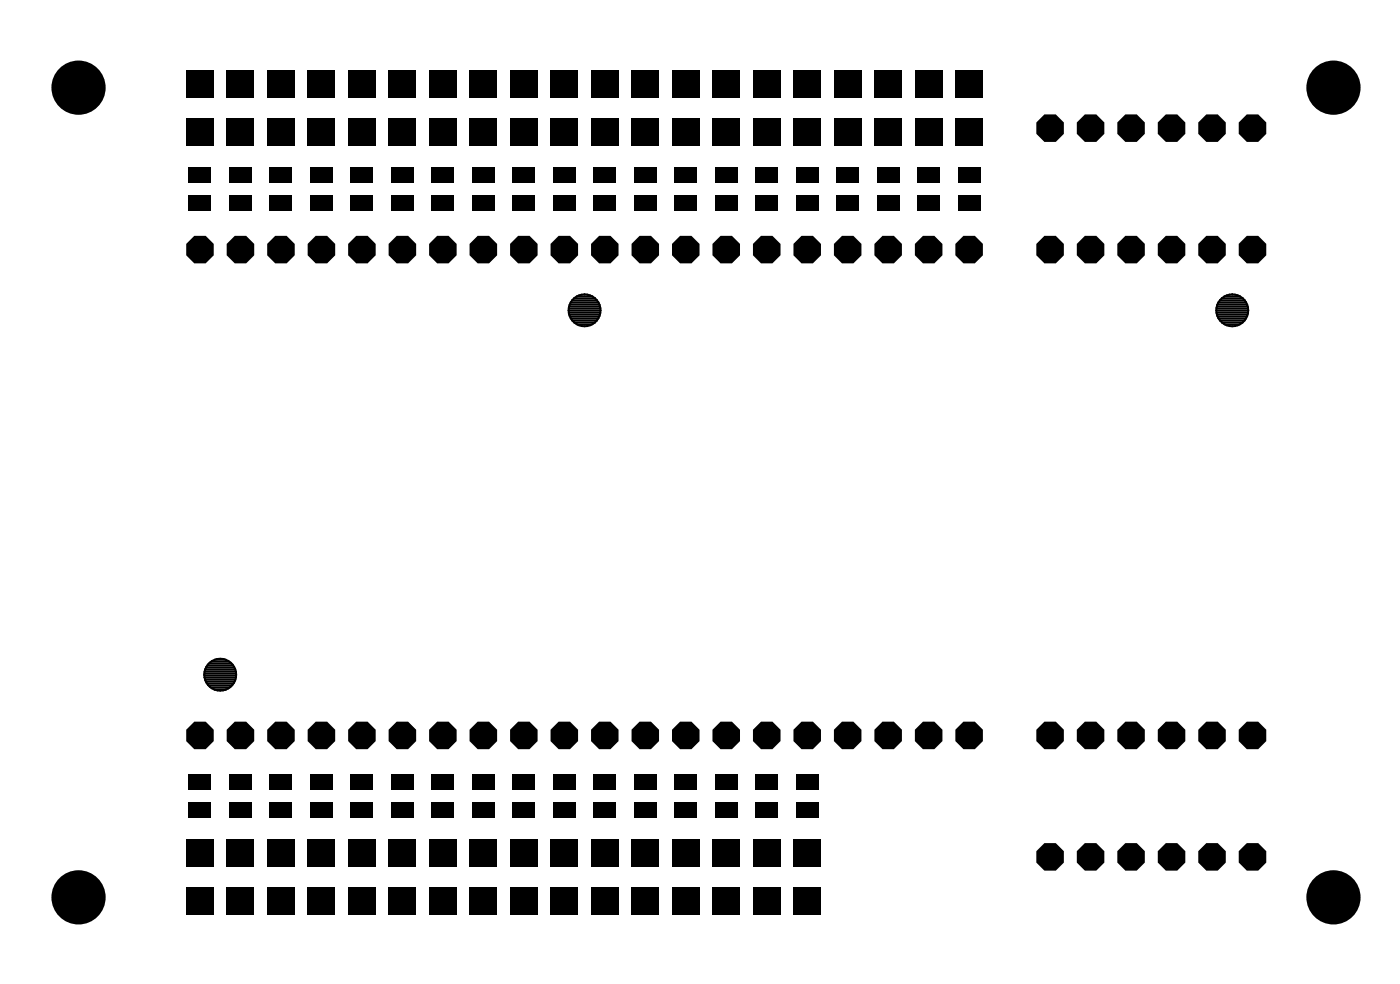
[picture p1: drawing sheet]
<svg xmlns="http://www.w3.org/2000/svg" width="88mm" height="62mm" viewBox="0 0 88 62" stroke-linecap="round" stroke-linejoin="round" font-family="sans-serif">
<g fill="#000">
<path d="M11.7 4.4h1.7v1.7h-1.7zM11.7 7.4h1.7v1.7h-1.7zM11.8 10.4h1.4v1.1h-1.4zM11.8 12.2h1.4v1.1h-1.4zM14.2 4.4h1.7v1.7h-1.7zM14.2 7.4h1.7v1.7h-1.7zM14.4 10.4h1.4v1.1h-1.4zM14.4 12.2h1.4v1.1h-1.4zM16.8 4.4h1.7v1.7h-1.7zM16.8 7.4h1.7v1.7h-1.7zM16.9 10.4h1.4v1.1h-1.4zM16.9 12.2h1.4v1.1h-1.4z"/>
<path d="M19.3 4.4h1.7v1.7h-1.7zM19.3 7.4h1.7v1.7h-1.7zM19.5 10.4h1.4v1.1h-1.4zM19.5 12.2h1.4v1.1h-1.4zM21.9 4.4h1.7v1.7h-1.7zM21.9 7.4h1.7v1.7h-1.7zM22 10.4h1.4v1.1h-1.4zM22 12.2h1.4v1.1h-1.4zM24.4 4.4h1.7v1.7h-1.7zM24.4 7.4h1.7v1.7h-1.7zM24.5 10.4h1.4v1.1h-1.4zM24.5 12.2h1.4v1.1h-1.4z"/>
<path d="M26.9 4.4h1.7v1.7h-1.7zM26.9 7.4h1.7v1.7h-1.7zM27.1 10.4h1.4v1.1h-1.4zM27.1 12.2h1.4v1.1h-1.4zM29.5 4.4h1.7v1.7h-1.7zM29.5 7.4h1.7v1.7h-1.7zM29.6 10.4h1.4v1.1h-1.4zM29.6 12.2h1.4v1.1h-1.4zM32 4.4h1.7v1.7h-1.7zM32 7.4h1.7v1.7h-1.7zM32.2 10.4h1.4v1.1h-1.4zM32.2 12.2h1.4v1.1h-1.4z"/>
<path d="M34.6 4.4h1.7v1.7h-1.7zM34.6 7.4h1.7v1.7h-1.7zM34.7 10.4h1.4v1.1h-1.4zM34.7 12.2h1.4v1.1h-1.4zM37.1 4.4h1.7v1.7h-1.7zM37.1 7.4h1.7v1.7h-1.7zM37.2 10.4h1.4v1.1h-1.4zM37.2 12.2h1.4v1.1h-1.4zM39.6 4.4h1.7v1.7h-1.7zM39.6 7.4h1.7v1.7h-1.7zM39.8 10.4h1.4v1.1h-1.4zM39.8 12.2h1.4v1.1h-1.4z"/>
<path d="M42.2 4.4h1.7v1.7h-1.7zM42.2 7.4h1.7v1.7h-1.7zM42.3 10.4h1.4v1.1h-1.4zM42.3 12.2h1.4v1.1h-1.4zM44.7 4.4h1.7v1.7h-1.7zM44.7 7.4h1.7v1.7h-1.7zM44.9 10.4h1.4v1.1h-1.4zM44.9 12.2h1.4v1.1h-1.4zM47.3 4.4h1.7v1.7h-1.7zM47.3 7.4h1.7v1.7h-1.7zM47.4 10.4h1.4v1.1h-1.4zM47.4 12.2h1.4v1.1h-1.4z"/>
<path d="M49.8 4.4h1.7v1.7h-1.7zM49.8 7.4h1.7v1.7h-1.7zM49.9 10.4h1.4v1.1h-1.4zM49.9 12.2h1.4v1.1h-1.4zM52.3 4.4h1.7v1.7h-1.7zM52.3 7.4h1.7v1.7h-1.7zM52.5 10.4h1.4v1.1h-1.4zM52.5 12.2h1.4v1.1h-1.4zM54.9 4.4h1.7v1.7h-1.7zM54.9 7.4h1.7v1.7h-1.7zM55 10.4h1.4v1.1h-1.4zM55 12.2h1.4v1.1h-1.4z"/>
<path d="M57.4 4.4h1.7v1.7h-1.7zM57.4 7.4h1.7v1.7h-1.7zM57.6 10.4h1.4v1.1h-1.4zM57.6 12.2h1.4v1.1h-1.4zM60 4.4h1.7v1.7h-1.7zM60 7.4h1.7v1.7h-1.7zM60.1 10.4h1.4v1.1h-1.4zM60.1 12.2h1.4v1.1h-1.4zM11.7 55.7h1.7v1.7h-1.7zM11.7 52.7h1.7v1.7h-1.7zM11.8 48.5h1.4v1.1h-1.4zM11.8 50.3h1.4v1.1h-1.4z"/>
<path d="M14.2 55.7h1.7v1.7h-1.7zM14.2 52.7h1.7v1.7h-1.7zM14.4 48.5h1.4v1.1h-1.4zM14.4 50.3h1.4v1.1h-1.4zM16.8 55.7h1.7v1.7h-1.7zM16.8 52.7h1.7v1.7h-1.7zM16.9 48.5h1.4v1.1h-1.4zM16.9 50.3h1.4v1.1h-1.4zM19.3 55.7h1.7v1.7h-1.7zM19.3 52.7h1.7v1.7h-1.7zM19.5 48.5h1.4v1.1h-1.4zM19.5 50.3h1.4v1.1h-1.4z"/>
<path d="M21.9 55.7h1.7v1.7h-1.7zM21.9 52.7h1.7v1.7h-1.7zM22 48.5h1.4v1.1h-1.4zM22 50.3h1.4v1.1h-1.4zM24.4 55.7h1.7v1.7h-1.7zM24.4 52.7h1.7v1.7h-1.7zM24.5 48.5h1.4v1.1h-1.4zM24.5 50.3h1.4v1.1h-1.4zM26.9 55.7h1.7v1.7h-1.7zM26.9 52.7h1.7v1.7h-1.7zM27.1 48.5h1.4v1.1h-1.4zM27.1 50.3h1.4v1.1h-1.4z"/>
<path d="M29.5 55.7h1.7v1.7h-1.7zM29.5 52.7h1.7v1.7h-1.7zM29.6 48.5h1.4v1.1h-1.4zM29.6 50.3h1.4v1.1h-1.4zM32 55.7h1.7v1.7h-1.7zM32 52.7h1.7v1.7h-1.7zM32.2 48.5h1.4v1.1h-1.4zM32.2 50.3h1.4v1.1h-1.4zM34.6 55.7h1.7v1.7h-1.7zM34.6 52.7h1.7v1.7h-1.7zM34.7 48.5h1.4v1.1h-1.4zM34.7 50.3h1.4v1.1h-1.4z"/>
<path d="M37.1 55.7h1.7v1.7h-1.7zM37.1 52.7h1.7v1.7h-1.7zM37.2 48.5h1.4v1.1h-1.4zM37.2 50.3h1.4v1.1h-1.4zM39.6 55.7h1.7v1.7h-1.7zM39.6 52.7h1.7v1.7h-1.7zM39.8 48.5h1.4v1.1h-1.4zM39.8 50.3h1.4v1.1h-1.4zM42.2 55.7h1.7v1.7h-1.7zM42.2 52.7h1.7v1.7h-1.7zM42.3 48.5h1.4v1.1h-1.4zM42.3 50.3h1.4v1.1h-1.4z"/>
<path d="M44.7 55.7h1.7v1.7h-1.7zM44.7 52.7h1.7v1.7h-1.7zM44.9 48.5h1.4v1.1h-1.4zM44.9 50.3h1.4v1.1h-1.4zM47.3 55.7h1.7v1.7h-1.7zM47.3 52.7h1.7v1.7h-1.7zM47.4 48.5h1.4v1.1h-1.4zM47.4 50.3h1.4v1.1h-1.4zM49.8 55.7h1.7v1.7h-1.7zM49.8 52.7h1.7v1.7h-1.7zM49.9 48.5h1.4v1.1h-1.4zM49.9 50.3h1.4v1.1h-1.4z"/>
<circle cx="4.9" cy="5.5" r="1.7"/>
<circle cx="12.5" cy="15.7" r=".93"/>
<circle cx="15.1" cy="15.7" r=".93"/>
<circle cx="17.6" cy="15.7" r=".93"/>
<circle cx="20.2" cy="15.7" r=".93"/>
<circle cx="22.7" cy="15.7" r=".93"/>
<circle cx="25.2" cy="15.7" r=".93"/>
<circle cx="27.8" cy="15.7" r=".93"/>
<circle cx="30.3" cy="15.7" r=".93"/>
<circle cx="32.9" cy="15.7" r=".93"/>
<circle cx="35.4" cy="15.7" r=".93"/>
<circle cx="37.9" cy="15.7" r=".93"/>
<circle cx="40.5" cy="15.7" r=".93"/>
<circle cx="43" cy="15.7" r=".93"/>
<circle cx="45.6" cy="15.7" r=".93"/>
<circle cx="48.1" cy="15.7" r=".93"/>
<circle cx="50.6" cy="15.7" r=".93"/>
<circle cx="53.2" cy="15.7" r=".93"/>
<circle cx="55.7" cy="15.7" r=".93"/>
<circle cx="58.3" cy="15.7" r=".93"/>
<circle cx="60.8" cy="15.7" r=".93"/>
<circle cx="65.9" cy="15.7" r=".93"/>
<circle cx="65.9" cy="8" r=".93"/>
<circle cx="68.4" cy="8" r=".93"/>
<circle cx="68.4" cy="15.7" r=".93"/>
<circle cx="71" cy="8" r=".93"/>
<circle cx="71" cy="15.7" r=".93"/>
<circle cx="73.5" cy="8" r=".93"/>
<circle cx="73.5" cy="15.7" r=".93"/>
<circle cx="76" cy="8" r=".93"/>
<circle cx="76" cy="15.7" r=".93"/>
<circle cx="78.6" cy="15.7" r=".93"/>
<circle cx="78.6" cy="8" r=".93"/>
<circle cx="83.7" cy="5.5" r="1.7"/>
<circle cx="4.9" cy="56.3" r="1.7"/>
<circle cx="12.5" cy="46.1" r=".93"/>
<circle cx="15.1" cy="46.1" r=".93"/>
<circle cx="17.6" cy="46.1" r=".93"/>
<circle cx="20.2" cy="46.1" r=".93"/>
<circle cx="22.7" cy="46.1" r=".93"/>
<circle cx="25.2" cy="46.1" r=".93"/>
<circle cx="27.8" cy="46.1" r=".93"/>
<circle cx="30.3" cy="46.1" r=".93"/>
<circle cx="32.9" cy="46.1" r=".93"/>
<circle cx="35.4" cy="46.1" r=".93"/>
<circle cx="37.9" cy="46.1" r=".93"/>
<circle cx="40.5" cy="46.1" r=".93"/>
<circle cx="43" cy="46.1" r=".93"/>
<circle cx="45.6" cy="46.1" r=".93"/>
<circle cx="48.1" cy="46.1" r=".93"/>
<circle cx="50.6" cy="46.1" r=".93"/>
<circle cx="53.2" cy="46.1" r=".93"/>
<circle cx="55.7" cy="46.1" r=".93"/>
<circle cx="58.3" cy="46.1" r=".93"/>
<circle cx="60.8" cy="46.1" r=".93"/>
<circle cx="65.9" cy="46.1" r=".93"/>
<circle cx="65.9" cy="53.8" r=".93"/>
<circle cx="68.4" cy="46.1" r=".93"/>
<circle cx="68.4" cy="53.8" r=".93"/>
<circle cx="71" cy="46.1" r=".93"/>
<circle cx="71" cy="53.8" r=".93"/>
<circle cx="73.5" cy="46.1" r=".93"/>
<circle cx="73.5" cy="53.8" r=".93"/>
<circle cx="76" cy="46.1" r=".93"/>
<circle cx="76" cy="53.8" r=".93"/>
<circle cx="78.6" cy="46.1" r=".93"/>
<circle cx="78.6" cy="53.8" r=".93"/>
<circle cx="83.7" cy="56.3" r="1.7"/>
</g>
<g fill="none" stroke="#000" stroke-width=".13">
<path d="M35.7 19.5l.1 .5M35.7 19.5h2M35.7 19.4h2M35.7 19.6h2M35.7 19.2h1.9M35.7 19.7h1.9M35.8 19.1h1.8M35.8 19.9h1.8M35.8 19h1.7M35.8 20l.1 .1M35.8 19l-.1 .5M35.8 20h1.7"/>
<path d="M35.9 18.8h1.6M35.9 18.8l-.1 .2M36 18.7h1.3M36.2 18.6l-.3 .2M36.2 18.6h1M36.7 18.5h.1M36.7 18.5l.5 .1M36.7 18.5l-.5 .1M37.2 18.6l.3 .4 .2 .5M37.5 20l-.1 .1M37.7 19.5l-.2 .5M76.3 19.5l.1 .3 .2 .3"/>
<path d="M76.3 19.5h2M76.3 19.4h2M76.3 19.6h2M76.4 19.2h1.9M76.4 19.7h1.9M76.4 19.1h1.8M76.4 19.9h1.8M76.5 19h1.7M76.5 19l-.2 .5M76.5 20h1.7M76.5 18.8h1.6M76.7 18.7h1.3"/>
<path d="M76.8 18.6l-.3 .4M76.8 18.6h1M77.3 18.5h.1M77.3 18.5h.4l.4 .3M77.3 18.5l-.5 .1M78.1 18.8l.1 .2M78.2 20l-.1 .1M78.2 19l.1 .5M78.3 19.5l-.1 .5M35.9 20.1h1.5M35.9 20.1a1 1 0 0 0 1.5 0M36 20.2h1.3"/>
<path d="M36.2 20.4h.9M76.5 20.1h1.6M76.6 20.1a1 1 0 0 0 1.5 0M76.7 20.2h1.3M76.9 20.4h.9M12.8 42.4h2M12.8 42.2h2M12.8 42.5h2M12.8 42.5a1 1 0 0 0 1 .8 1 1 0 0 0 1-.8M12.8 42.1h2M12.9 42.6h1.9M12.9 42h1.9"/>
<path d="M12.9 42l-.1 .5M12.9 42a1 1 0 0 1 .9-.7 1 1 0 0 1 1 .7M12.9 42.8h1.8M12.9 41.9h1.8M13 42.9h1.7M13 41.7h1.6M13.1 43h1.5M13.1 41.6h1.4M13.2 43.1h1.2M13.3 41.5h1.1M13.4 43.3h.8M13.6 41.4h.5"/>
<path d="M14.8 42v.5"/>
</g>
</svg>
